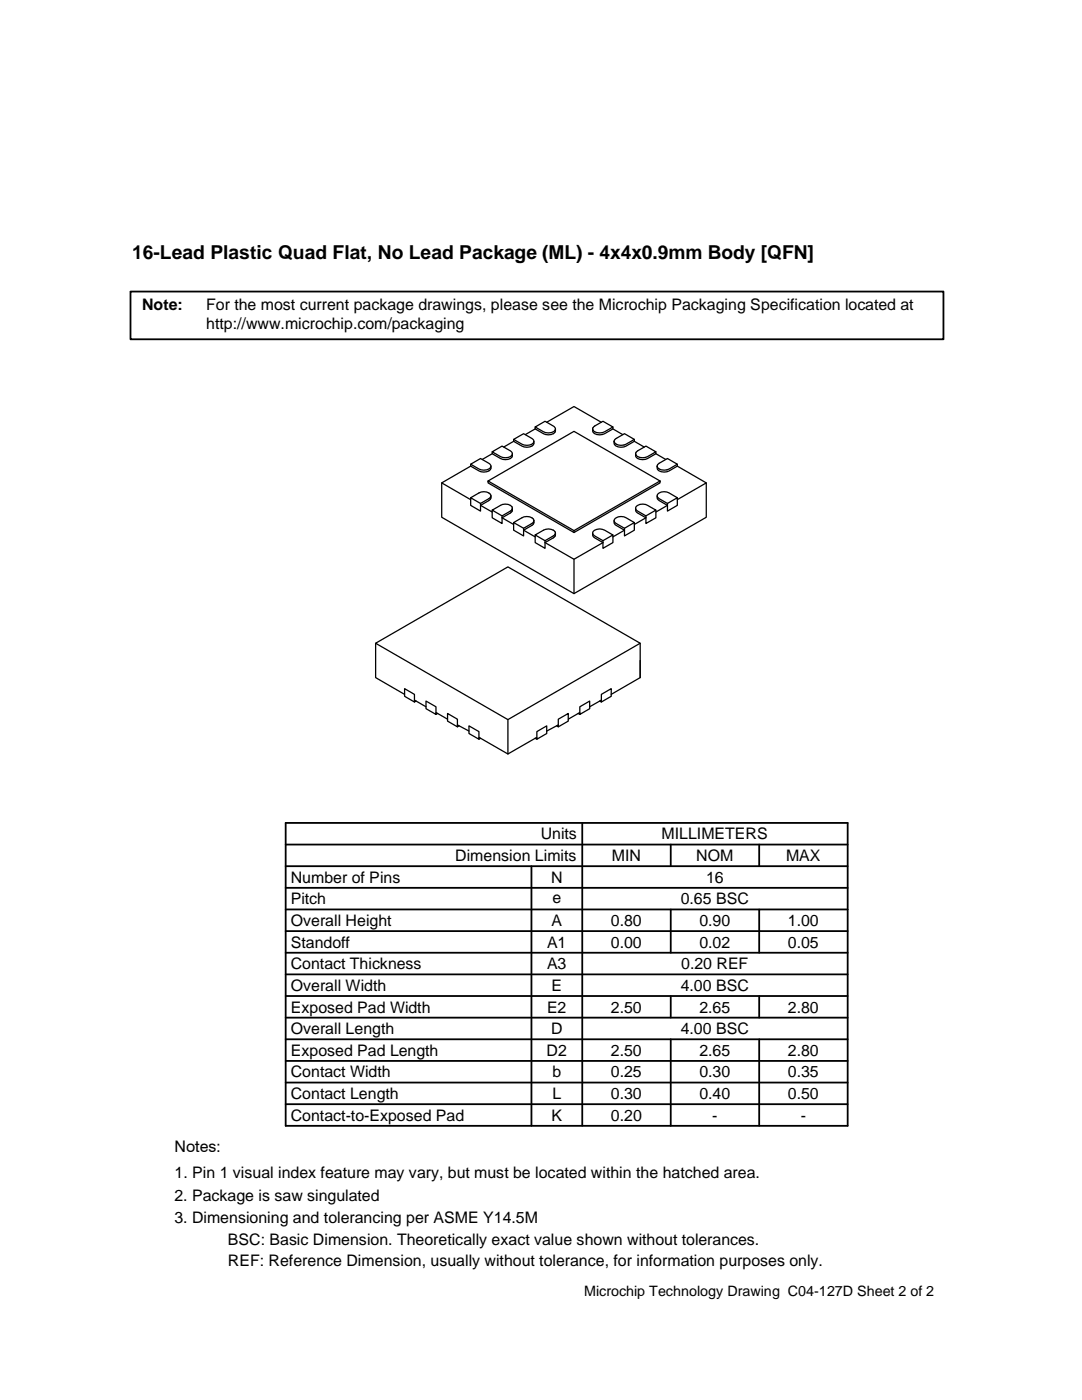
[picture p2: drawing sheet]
<svg xmlns="http://www.w3.org/2000/svg" width="216mm" height="279mm" viewBox="0 0 216 279" stroke-linecap="round" stroke-linejoin="round" font-family="sans-serif">
<defs><g id="words">
<text font-size="3.8" x="26.4" y="51.8">16-Lead Plastic Quad Flat, No Lead Package (ML) - 4x4x0.9mm Body [QFN]</text>
<g font-size="3.2">
<text x="28.4" y="62">Note:</text>
<text x="41.1" y="62">For the most current package drawings, please see the Microchip Packaging Specification located at</text>
<text x="41.1" y="65.6">http://www.microchip.com/packaging</text>
<text x="107.9" y="167.5">Units</text>
<text x="132" y="167.5">MILLIMETERS</text>
<text x="90.8" y="171.9">Dimension Limits</text>
<text x="122.1" y="171.9">MIN</text>
<text x="138.9" y="171.9">NOM</text>
<text x="156.8" y="171.9">MAX</text>
<text x="58" y="176.2">Number of Pins</text>
<text x="110" y="176.2">N</text>
<text x="140.9" y="176.2">16</text>
<text x="58" y="184.8">Overall Height</text>
<text x="58" y="180.5">Pitch</text>
<text x="110" y="184.8">A</text>
<text x="110.2" y="180.2">e</text>
<text x="121.9" y="184.8">0.80</text>
<text x="135.8" y="180.5">0.65 BSC</text>
<text x="139.6" y="184.8">0.90</text>
<text x="157.2" y="184.8">1.00</text>
<text x="58" y="189.1">Standoff</text>
<text x="109.2" y="189.1">A1</text>
<text x="121.9" y="189.1">0.00</text>
<text x="139.6" y="189.1">0.02</text>
<text x="157.2" y="189.1">0.05</text>
<text x="58" y="197.8">Overall Width</text>
<text x="58" y="193.4">Contact Thickness</text>
<text x="109.2" y="193.4">A3</text>
<text x="110" y="197.8">E</text>
<text x="135.8" y="197.8">4.00 BSC</text>
<text x="135.9" y="193.4">0.20 REF</text>
<text x="58" y="202.1">Exposed Pad Width</text>
<text x="109.2" y="202.1">E2</text>
<text x="121.9" y="202.1">2.50</text>
<text x="139.6" y="202.1">2.65</text>
<text x="157.2" y="202.1">2.80</text>
<text x="58" y="206.4">Overall Length</text>
<text x="110" y="206.4">D</text>
<text x="135.8" y="206.4">4.00 BSC</text>
<text x="58" y="215">Contact Width</text>
<text x="58" y="210.7">Exposed Pad Length</text>
<text x="109.1" y="210.7">D2</text>
<text x="110.2" y="215">b</text>
<text x="121.9" y="215">0.25</text>
<text x="121.9" y="210.7">2.50</text>
<text x="139.6" y="215">0.30</text>
<text x="139.6" y="210.7">2.65</text>
<text x="157.2" y="215">0.35</text>
<text x="157.2" y="210.7">2.80</text>
<text x="58" y="219.4">Contact Length</text>
<text x="110.2" y="219.4">L</text>
<text x="121.9" y="219.4">0.30</text>
<text x="139.6" y="219.4">0.40</text>
<text x="157.2" y="219.4">0.50</text>
<text x="58" y="223.7">Contact-to-Exposed Pad</text>
<text x="110.1" y="223.7">K</text>
<text x="121.9" y="223.7">0.20</text>
<text x="142.1" y="223.7">-</text>
<text x="159.8" y="223.7">-</text>
<text x="34.8" y="230">Notes:</text>
<text x="34.8" y="239.6">2. Package is saw singulated</text>
<text x="34.8" y="235.1">1. Pin 1 visual index feature may vary, but must be located within the hatched area.</text>
<text x="34.8" y="244.1">3. Dimensioning and tolerancing per ASME Y14.5M</text>
<text x="45.5" y="248.5">BSC: Basic Dimension. Theoretically exact value shown without tolerances.</text>
<text x="45.5" y="252.7">REF: Reference Dimension, usually without tolerance, for information purposes only.</text>
</g>
<text font-size="2.9" x="116.6" y="258.7">Microchip Technology Drawing C04-127D Sheet 2 of 2</text>
</g></defs>
<g fill="none" stroke="#000" stroke-width=".25">
<path d="M88.1 96.4v6.8l26.4 15.3 26.4-15.3v-6.8M93.9 99.3v1.6l2 1.1v-1.5M93.9 99.3a3.5 3.5 0 0 1 3.2-1.1l.4 .2a.6 .6 0 0 1 .5 .6 .6 .6 0 0 1-.5 .5l-1.6 1zM93.9 93l-5.8 3.4 5.8 3.3M93.9 92.6l2-1.1 1.6 1a.6 .6 0 0 1 .5 .5 .6 .6 0 0 1-.5 .6 2.2 2.2 0 0 1-1.9 0zM93.9 92.6v.4a3.3 3.3 0 0 0 3.6 1l.4-.4 .1-.6M97.4 96l17.1 9.9 17.2-9.9-17.2-9.9-17.1 9.9v.4l17.1 9.9 17.2-9.9v-.4M98 99l-.1 .5-.2 .3-1.8 1.1 2.3 1.3M98.2 90.2l2-1.2 1.6 1a.61 .61 0 0 1 .4 .6 .61 .61 0 0 1-.4 .5 2.2 2.2 0 0 1-1.9 0zM98.2 90.2v.4a3.3 3.3 0 0 0 3.6 .9l.4-.4v-.5M98.2 90.6l-2 1.1M102.5 87.7l2-1.1 1.6 .9a.61 .61 0 0 1 .4 .6 .61 .61 0 0 1-.4 .5 2.24 2.24 0 0 1-2 0z"/>
<path d="M102.5 87.7v.4a3.3 3.3 0 0 0 3.6 .9l.4-.4v-.5M102.5 88.1l-2 1.1M106.8 85.2l2-1.1 1.6 .9a.6 .6 0 0 1 .4 .6 .6 .6 0 0 1-.4 .6 2.2 2.2 0 0 1-2 0zM106.8 85.2v.4a3.3 3.3 0 0 0 3.6 1l.4-.5v-.5M106.8 85.6l-2 1.1M109.1 84.3l5.4-3.2 5.5 3.2M118.5 85.2l1.8-1.1 2 1.1a3.3 3.3 0 0 1-3.6 1l-.4-.5zM122.3 85.2v.4a3.3 3.3 0 0 1-3.6 1l-.4-.5v-.5M122.3 85.6l2 1.1M122.8 87.6l1.8-1 2 1.1a3.3 3.3 0 0 1-3.6 .9l-.4-.4zM126.6 88.1l1.9 1.1M126.6 87.7v.4a3.3 3.3 0 0 1-3.6 .9l-.4-.4-.1-.5"/>
<path d="M127.1 90.1l1.8-1.1 2 1.2a3.3 3.3 0 0 1-3.7 .9l-.3-.4zM130.9 90.6l1.9 1.1M130.9 90.2v.4a3.3 3.3 0 0 1-3.7 .9l-.3-.4-.1-.5M131.1 99v.5l.3 .3 1.8 1.1-2.3 1.3M131.2 98.7a1.84 1.84 0 0 1 2.3-.3l1.6 .9-1.9 1.2-1.8-1.1-.3-.3zM131.4 92.6l1.8-1.1 1.9 1.1a3.3 3.3 0 0 1-3.6 1l-.4-.4zM135.1 93l5.8 3.4-5.8 3.3M135.1 99.3v1.6l-1.9 1.1v-1.5M135.1 92.6v.4a3.3 3.3 0 0 1-3.6 1l-.4-.4v-.6M98.2 101.8v1.5l2 1.2v-1.5M98.2 101.8a3.5 3.5 0 0 1 3.2-1.1l.4 .2a.61 .61 0 0 1 .4 .5 .61 .61 0 0 1-.4 .6l-1.6 1zM102.2 101.4v.6l-.2 .3-1.8 1 2.3 1.4"/>
<path d="M102.5 104.3v1.5l2 1.2v-1.6M102.5 104.3a3.5 3.5 0 0 1 3.2-1.2l.4 .2a.61 .61 0 0 1 .4 .6 .61 .61 0 0 1-.4 .6l-1.6 .9zM106.5 103.9v.5l-.2 .3-1.8 1.1 2.3 1.3M106.8 106.8v1.5l2 1.1v-1.5M106.8 106.8a3.3 3.3 0 0 1 3.6-1 .6 .6 0 0 1 .4 .6 .6 .6 0 0 1-.4 .6l-1.6 .9zM114.5 105.9v.4M114.5 111.6v6.9M118.3 106.4v.5l.2 .3 1.8 1.1-5.8 3.3-5.7-3.3 1.8-1.1 .2-.3v-.5M118.3 106.1a1.92 1.92 0 0 1 2.4-.3l1.6 1-2 1.1-1.8-1.1-.2-.3zM122.3 106.8v1.5l-2 1.1v-1.5M122.5 103.9l.1 .5 .2 .3 1.8 1.1-2.3 1.3M122.8 103.5a1.92 1.92 0 0 1 2.1-.2l1.7 1-2 1.1-1.8-1-.3-.5z"/>
<path d="M126.6 104.3v1.5l-2 1.2v-1.6M126.8 101.4l.1 .6 .2 .3 1.8 1-2.3 1.4M126.9 101.1a1.87 1.87 0 0 1 2.3-.2l1.7 .9-2 1.2-1.8-1.1-.2-.3zM130.9 101.8v1.5l-2 1.2v-1.5M75 128.4l26.3-15.3 26.4 15.3-26.4 15.2zM75 128.4v6.8l5.7 3.4M80.7 137.4l2 1.2v1.5l-2-1.1zM82.7 139.7l2.3 1.4M83 139.9l-.3 .2M85 139.9l2 1.2v1.5l-2-1.2zM119.7 139.9l.3 .2M120 138.6l2-1.2v1.6l-2 1.1z"/>
<path d="M120 139.7l-2.3 1.4M127.7 128.4v6.8l-5.7 3.4M127.7 131.8v3.4M87 142.2l2.3 1.3M87.3 142.4l-.3 .2M89.3 142.4l2 1.1v1.6l-2-1.2zM91.3 144.7l2.3 1.2M91.6 144.9l-.3 .2M93.6 144.9l2 1.1v1.5l-2-1.1zM95.6 147.2l5.7 3.3 5.8-3.3M95.9 147.3l-.3 .2M101.3 143.6v6.9"/>
<path d="M106.8 147.3l.3 .2M107.1 146l2-1.1v1.5l-2 1.1zM111.1 144.9l.3 .2M111.4 143.5l2-1.1v1.5l-2 1.2zM111.4 144.7l-2.3 1.2M115.4 142.4l.3 .2M115.7 141.1l2-1.2v1.5l-2 1.2zM115.7 142.2l-2.3 1.3"/>
</g>
<g fill="none" stroke="#000" stroke-width=".36">
<path d="M26 58.2h162.3v9.5h-162.3zM57 164.2h112.1v60.5h-112.1zM57 177.2h112.1M57 172.9h112.1M57 168.6h112.1M106 172.9v51.8M116.2 164.2v60.5M133.8 168.6v4.3M151.5 168.6v4.3M57 185.8h112.1M57 181.5h112.1M57 198.8h112.1"/>
<path d="M57 190.1h112.1M57 194.5h112.1M133.8 181.5v8.6M133.8 198.8v4.3M151.5 181.5v8.6M151.5 198.8v4.3M57 211.7h112.1M57 207.4h112.1M57 203.1h112.1M57 216h112.1M133.8 207.4v17.3M151.5 207.4v17.3"/>
<path d="M57 220.4h112.1"/>
</g>
<use href="#words"/>
</svg>
